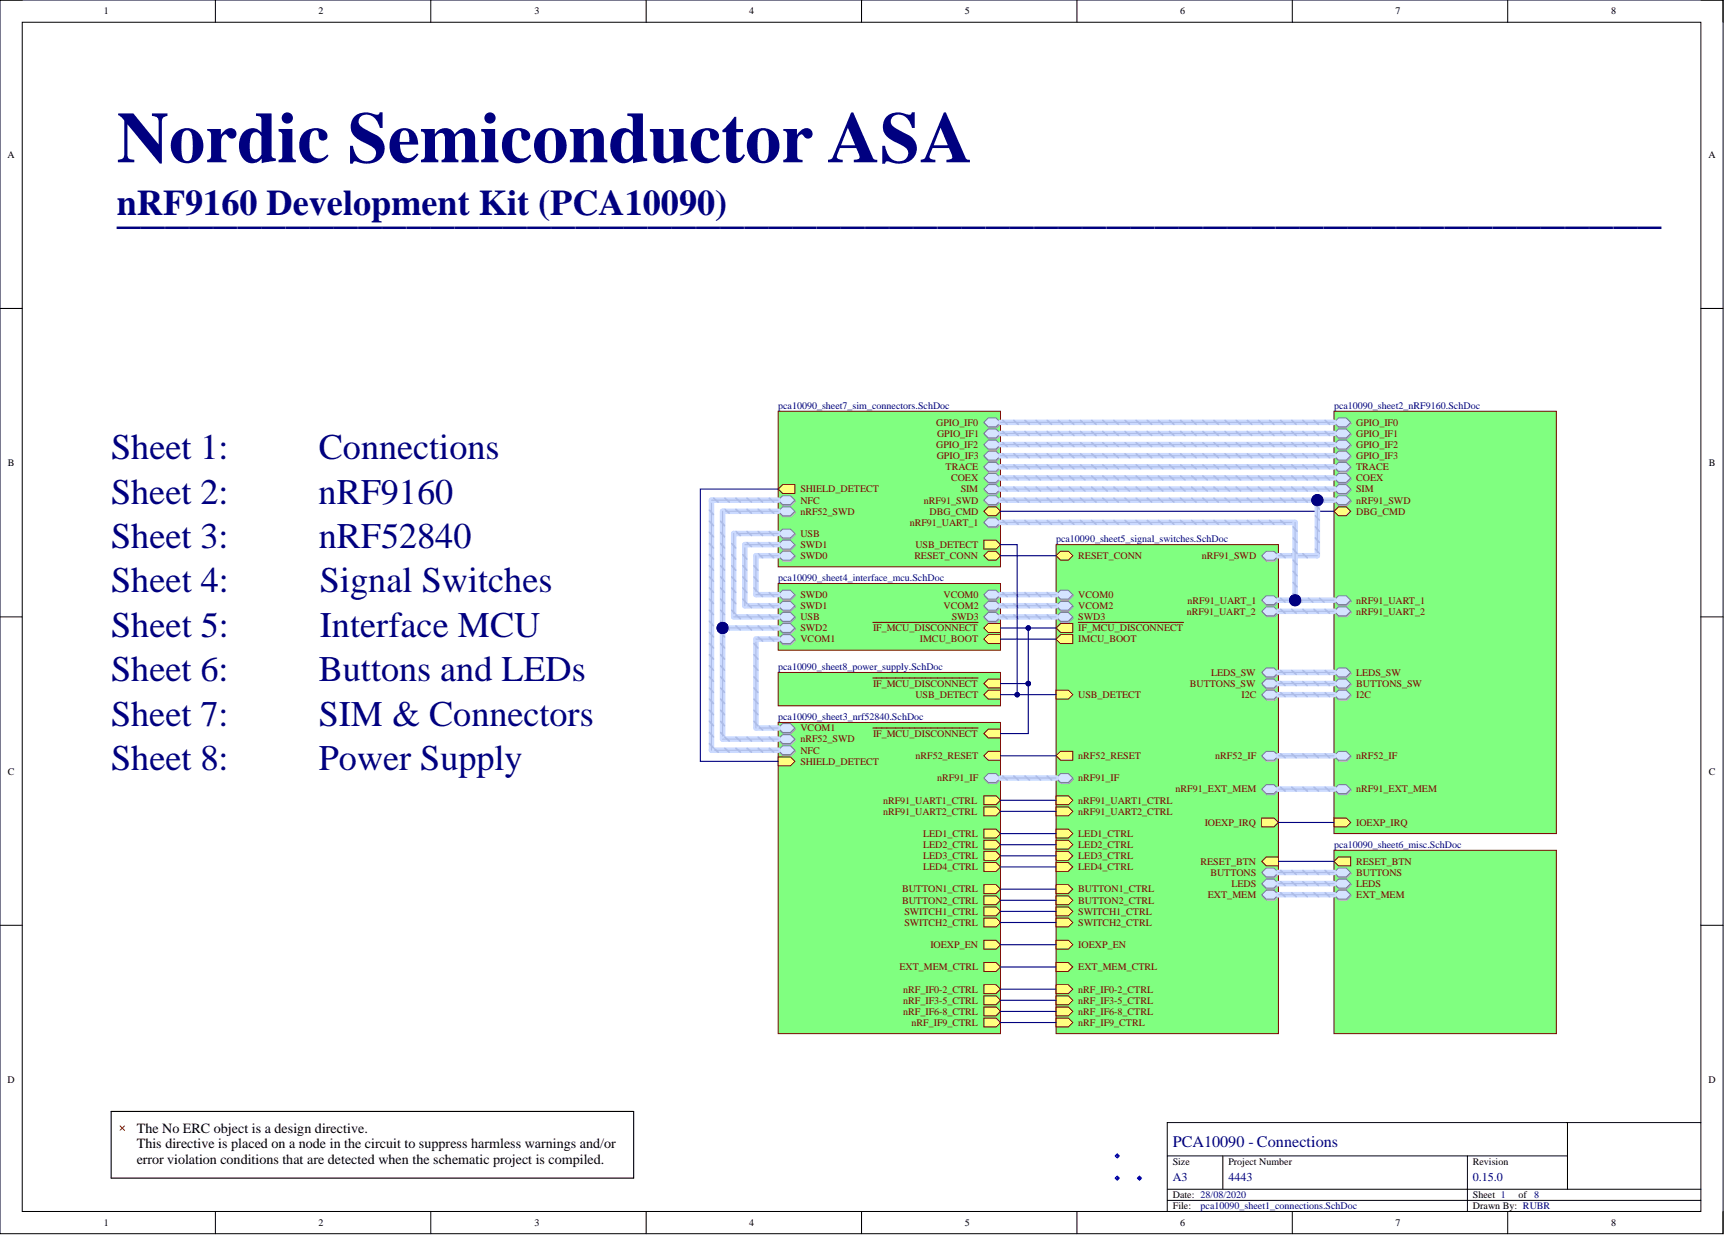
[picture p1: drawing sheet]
<svg xmlns="http://www.w3.org/2000/svg" width="393mm" height="282mm" viewBox="0 0 393 282" stroke-linecap="round" stroke-linejoin="round" font-family="sans-serif">
<defs><g id="words">
<text font-size="16.5" fill="#000080" x="26.6" y="37">Nordic Semiconductor ASA</text>
<text font-size="11" fill="#000080" x="26.6" y="50.9">________________________________________________________________</text>
<g font-size="8.2" fill="#000080">
<text x="26.6" y="48.9">nRF9160 Development Kit (PCA10090)</text>
<text x="25.3" y="104.7">Sheet 1:</text>
<text x="72.7" y="104.7">Connections</text>
<text x="25.3" y="114.8">Sheet 2:</text>
<text x="72.7" y="114.8">nRF9160</text>
<text x="25.3" y="125">Sheet 3:</text>
<text x="72.7" y="125">nRF52840</text>
<text x="25.3" y="135.1">Sheet 4:</text>
<text x="72.9" y="135.1">Signal Switches</text>
<text x="25.3" y="145.2">Sheet 5:</text>
<text x="72.9" y="145.2">Interface MCU</text>
<text x="25.3" y="155.4">Sheet 6:</text>
<text x="72.7" y="155.4">Buttons and LEDs</text>
<text x="25.3" y="165.5">Sheet 7:</text>
<text x="72.7" y="165.5">SIM &amp; Connectors</text>
<text x="25.3" y="175.7">Sheet 8:</text>
<text x="72.7" y="175.7">Power Supply</text>
</g>
<text font-size="3.7" fill="#000080" x="267.4" y="261.5">PCA10090 - Connections</text>
<g font-size="3.2">
<text x="31.2" y="258.4">The No ERC object is a design directive.</text>
<text x="31.2" y="261.9">This directive is placed on a node in the circuit to suppress harmless warnings and/or</text>
<text x="31.2" y="265.5">error violation conditions that are detected when the schematic project is compiled.</text>
</g>
<g font-size="2.7" fill="#000080">
<text x="267.4" y="269.3">A3</text>
<text x="280.1" y="269.3">4443</text>
<text x="335.9" y="269.3">0.15.0</text>
</g>
<g font-size="2.3">
<text x="23.7" y="3.3">1</text>
<text x="72.6" y="3.3">2</text>
<text x="121.8" y="3.3">3</text>
<text x="170.9" y="3.3">4</text>
<text x="220" y="3.3">5</text>
<text x="269.1" y="3.3">6</text>
<text x="318.2" y="3.3">7</text>
<text x="367.4" y="3.3">8</text>
<text x="1.7" y="36">A</text>
<text x="389.6" y="36">A</text>
<text x="1.8" y="106.3">B</text>
<text x="389.7" y="106.3">B</text>
<text x="1.8" y="176.6">C</text>
<text x="389.7" y="176.6">C</text>
<text x="1.7" y="247">D</text>
<text x="389.6" y="247">D</text>
<text x="267.4" y="265.6">Size</text>
<text x="280.1" y="265.6">Project Number</text>
<text x="335.9" y="265.6">Revision</text>
<text x="267.4" y="273.2">Date: 28/08/2020</text>
<text x="267.4" y="275.8">File:</text>
<text x="335.9" y="273.2">Sheet 1</text>
<text x="335.9" y="275.8">Drawn By: RUBR</text>
<text x="346.2" y="273.2">of 8</text>
<text x="23.7" y="279.6">1</text>
<text x="72.6" y="279.6">2</text>
<text x="121.8" y="279.6">3</text>
<text x="170.9" y="279.6">4</text>
<text x="220" y="279.6">5</text>
<text x="269.1" y="279.6">6</text>
<text x="318.2" y="279.6">7</text>
<text x="367.4" y="279.6">8</text>
</g>
<g font-size="2.3" fill="#000080">
<text x="177.4" y="93.3">pca10090_sheet7_sim_connectors.SchDoc</text>
<text x="304.2" y="93.3">pca10090_sheet2_nRF9160.SchDoc</text>
<text x="240.8" y="123.7">pca10090_sheet5_signal_switches.SchDoc</text>
<text x="177.4" y="132.6">pca10090_sheet4_interface_mcu.SchDoc</text>
<text x="177.4" y="152.8">pca10090_sheet8_power_supply.SchDoc</text>
<text x="177.4" y="164.2">pca10090_sheet3_nrf52840.SchDoc</text>
<text x="304.2" y="193.4">pca10090_sheet6_misc.SchDoc</text>
<text x="273.8" y="275.8">pca10090_sheet1_connections.SchDoc</text>
</g>
<g font-size="2.3" fill="#800000">
<text x="213.5" y="97.1">GPIO_IF0</text>
<text x="213.7" y="99.6">GPIO_IF1</text>
<text x="309.3" y="99.6">GPIO_IF1</text>
<text x="309.3" y="97.1">GPIO_IF0</text>
<text x="213.5" y="102.2">GPIO_IF2</text>
<text x="213.6" y="104.7">GPIO_IF3</text>
<text x="215.6" y="107.2">TRACE</text>
<text x="309.3" y="102.2">GPIO_IF2</text>
<text x="309.3" y="104.7">GPIO_IF3</text>
<text x="309.3" y="107.2">TRACE</text>
<text x="182.5" y="112.3">SHIELD_DETECT</text>
<text x="216.9" y="109.8">COEX</text>
<text x="219.1" y="112.3">SIM</text>
<text x="309.3" y="109.8">COEX</text>
<text x="309.3" y="112.3">SIM</text>
<text x="182.5" y="114.8">NFC</text>
<text x="182.5" y="117.4">nRF52_SWD</text>
<text x="207.4" y="119.9">nRF91_UART_1</text>
<text x="210.7" y="114.8">nRF91_SWD</text>
<text x="212" y="117.4">DBG_CMD</text>
<text x="309.3" y="114.8">nRF91_SWD</text>
<text x="309.3" y="117.4">DBG_CMD</text>
<text x="182.5" y="122.4">USB</text>
<text x="182.5" y="125">SWD1</text>
<text x="208.8" y="125">USB_DETECT</text>
<text x="182.5" y="127.5">SWD0</text>
<text x="208.5" y="127.5">RESET_CONN</text>
<text x="245.9" y="127.5">RESET_CONN</text>
<text x="274.1" y="127.5">nRF91_SWD</text>
<text x="182.5" y="136.4">SWD0</text>
<text x="215.1" y="136.4">VCOM0</text>
<text x="245.9" y="136.4">VCOM0</text>
<text x="270.8" y="137.6">nRF91_UART_1</text>
<text x="309.3" y="137.6">nRF91_UART_1</text>
<text x="182.5" y="138.9">SWD1</text>
<text x="182.5" y="141.4">USB</text>
<text x="182.5" y="144">SWD2</text>
<text x="199.1" y="144">IF_MCU_DISCONNECT</text>
<text x="215.2" y="138.9">VCOM2</text>
<text x="217" y="141.4">SWD3</text>
<text x="245.9" y="144">IF_MCU_DISCONNECT</text>
<text x="245.9" y="138.9">VCOM2</text>
<text x="245.9" y="141.4">SWD3</text>
<text x="270.6" y="140.2">nRF91_UART_2</text>
<text x="309.3" y="140.2">nRF91_UART_2</text>
<text x="182.5" y="146.5">VCOM1</text>
<text x="209.8" y="146.5">IMCU_BOOT</text>
<text x="245.9" y="146.5">IMCU_BOOT</text>
<text x="276.2" y="154.1">LEDS_SW</text>
<text x="309.3" y="154.1">LEDS_SW</text>
<text x="199.1" y="156.6">IF_MCU_DISCONNECT</text>
<text x="208.8" y="159.2">USB_DETECT</text>
<text x="245.9" y="159.2">USB_DETECT</text>
<text x="271.3" y="156.6">BUTTONS_SW</text>
<text x="283.1" y="159.2">I2C</text>
<text x="309.3" y="159.2">I2C</text>
<text x="309.3" y="156.6">BUTTONS_SW</text>
<text x="182.5" y="166.8">VCOM1</text>
<text x="182.5" y="171.9">NFC</text>
<text x="182.5" y="169.3">nRF52_SWD</text>
<text x="199.1" y="168">IF_MCU_DISCONNECT</text>
<text x="208.8" y="173.1">nRF52_RESET</text>
<text x="245.9" y="173.1">nRF52_RESET</text>
<text x="277.1" y="173.1">nRF52_IF</text>
<text x="309.3" y="173.1">nRF52_IF</text>
<text x="182.5" y="174.4">SHIELD_DETECT</text>
<text x="213.7" y="178.2">nRF91_IF</text>
<text x="245.9" y="178.2">nRF91_IF</text>
<text x="201.4" y="185.8">nRF91_UART2_CTRL</text>
<text x="201.4" y="183.3">nRF91_UART1_CTRL</text>
<text x="245.9" y="183.3">nRF91_UART1_CTRL</text>
<text x="245.9" y="185.8">nRF91_UART2_CTRL</text>
<text x="268.1" y="180.7">nRF91_EXT_MEM</text>
<text x="309.3" y="180.7">nRF91_EXT_MEM</text>
<text x="210.5" y="190.9">LED1_CTRL</text>
<text x="245.9" y="190.9">LED1_CTRL</text>
<text x="274.7" y="188.3">IOEXP_IRQ</text>
<text x="309.3" y="188.3">IOEXP_IRQ</text>
<text x="210.5" y="195.9">LED3_CTRL</text>
<text x="210.5" y="193.4">LED2_CTRL</text>
<text x="245.9" y="193.4">LED2_CTRL</text>
<text x="245.9" y="195.9">LED3_CTRL</text>
<text x="273.8" y="197.2">RESET_BTN</text>
<text x="309.3" y="197.2">RESET_BTN</text>
<text x="205.7" y="203.5">BUTTON1_CTRL</text>
<text x="210.5" y="198.5">LED4_CTRL</text>
<text x="245.9" y="203.5">BUTTON1_CTRL</text>
<text x="245.9" y="198.5">LED4_CTRL</text>
<text x="276" y="199.7">BUTTONS</text>
<text x="280.8" y="202.3">LEDS</text>
<text x="309.3" y="199.7">BUTTONS</text>
<text x="309.3" y="202.3">LEDS</text>
<text x="205.7" y="206.1">BUTTON2_CTRL</text>
<text x="206.2" y="208.6">SWITCH1_CTRL</text>
<text x="245.9" y="206.1">BUTTON2_CTRL</text>
<text x="245.9" y="208.6">SWITCH1_CTRL</text>
<text x="275.4" y="204.8">EXT_MEM</text>
<text x="309.3" y="204.8">EXT_MEM</text>
<text x="206.2" y="211.1">SWITCH2_CTRL</text>
<text x="245.9" y="211.1">SWITCH2_CTRL</text>
<text x="205.1" y="221.3">EXT_MEM_CTRL</text>
<text x="212.2" y="216.2">IOEXP_EN</text>
<text x="245.9" y="216.2">IOEXP_EN</text>
<text x="245.9" y="221.3">EXT_MEM_CTRL</text>
<text x="206" y="226.3">nRF_IF0-2_CTRL</text>
<text x="245.9" y="226.3">nRF_IF0-2_CTRL</text>
<text x="206" y="231.4">nRF_IF6-8_CTRL</text>
<text x="206" y="228.9">nRF_IF3-5_CTRL</text>
<text x="207.9" y="233.9">nRF_IF9_CTRL</text>
<text x="245.9" y="228.9">nRF_IF3-5_CTRL</text>
<text x="245.9" y="231.4">nRF_IF6-8_CTRL</text>
<text x="245.9" y="233.9">nRF_IF9_CTRL</text>
</g>
</g></defs>
<g fill="none" stroke="#000" stroke-width=".23">
<path d="M0 0h392.9v281.3h-392.9zM0 0h5.1M5.1 5.1h382.7v271.2h-382.7zM49.1 0v5.1M98.2 0v5.1M147.3 0v5.1M196.5 0v5.1M245.6 0v5.1M294.7 0v5.1M343.8 0v5.1M387.8 0h5.1v5.1M0 70.3h5.1"/>
<path d="M387.8 70.3h5.1M0 140.7h5.1M387.8 140.7h5.1M0 211h5.1M387.8 211h5.1M357.4 256v15.2M387.8 256h-121.6v20.3M49.1 276.3v5M98.2 276.3v5M147.3 276.3v5M196.5 276.3v5M245.6 276.3v5"/>
<path d="M266.2 273.7h121.6M266.2 263.6h91.2M266.2 271.2h121.6M278.8 263.6v7.6M294.7 276.3v5M334.6 263.6v12.7M343.8 276.3v5M392.9 276.3v5"/>
</g>
<path d="M304.2 93.8h50.7v96.3h-50.7z" fill-rule="evenodd" fill="#80ff80"/>
<path d="M304.2 93.8h50.7v96.3h-50.7z" fill="none" stroke="#800000" stroke-width=".23"/>
<path d="M304.3 114.3l1-1h1.8l1 1-1 1h-1.8z" fill-rule="evenodd" fill="#bac0ca"/>
<path d="M304.3 114.3l1-1h1.8l1 1-1 1h-1.8z" fill="none" stroke="#a6acb6" stroke-width=".23"/>
<path d="M304.2 114.1l1-1.1h1.8l1 1.1-1 1h-1.8z" fill-rule="evenodd" fill="#d5e4ff"/>
<path d="M304.2 114.1l1-1.1h1.8l1 1.1-1 1h-1.8z" fill="none" stroke="#71809b" stroke-width=".23"/>
<path d="M304.2 116.6l1-1h1.8l1 1-1 1h-1.8z" fill-rule="evenodd" fill="#ffff80"/>
<path d="M304.2 116.6l1-1h1.8l1 1-1 1h-1.8z" fill="none" stroke="#800000" stroke-width=".23"/>
<path d="M304.3 137.1l1-1h1.8l1 1-1 1h-1.8z" fill-rule="evenodd" fill="#bac0ca"/>
<path d="M304.3 137.1l1-1h1.8l1 1-1 1h-1.8z" fill="none" stroke="#a6acb6" stroke-width=".23"/>
<path d="M304.2 136.9l1-1h1.8l1 1-1 1h-1.8z" fill-rule="evenodd" fill="#d5e4ff"/>
<path d="M304.2 136.9l1-1h1.8l1 1-1 1h-1.8z" fill="none" stroke="#71809b" stroke-width=".23"/>
<path d="M304.3 109.2l1-1h1.8l1 1-1 1.1h-1.8z" fill-rule="evenodd" fill="#bac0ca"/>
<path d="M304.3 109.2l1-1h1.8l1 1-1 1.1h-1.8z" fill="none" stroke="#a6acb6" stroke-width=".23"/>
<path d="M304.2 109l1-1h1.8l1 1-1 1h-1.8z" fill-rule="evenodd" fill="#d5e4ff"/>
<path d="M304.2 109l1-1h1.8l1 1-1 1h-1.8z" fill="none" stroke="#71809b" stroke-width=".23"/>
<path d="M304.3 139.7l1-1.1h1.8l1 1.1-1 1h-1.8z" fill-rule="evenodd" fill="#bac0ca"/>
<path d="M304.3 139.7l1-1.1h1.8l1 1.1-1 1h-1.8z" fill="none" stroke="#a6acb6" stroke-width=".23"/>
<path d="M304.2 139.4l1-1h1.8l1 1-1 1h-1.8z" fill-rule="evenodd" fill="#d5e4ff"/>
<path d="M304.2 139.4l1-1h1.8l1 1-1 1h-1.8z" fill="none" stroke="#71809b" stroke-width=".23"/>
<path d="M304.3 111.8l1-1h1.8l1 1-1 1h-1.8z" fill-rule="evenodd" fill="#bac0ca"/>
<path d="M304.3 111.8l1-1h1.8l1 1-1 1h-1.8z" fill="none" stroke="#a6acb6" stroke-width=".23"/>
<path d="M304.2 111.5l1-1h1.8l1 1-1 1h-1.8z" fill-rule="evenodd" fill="#d5e4ff"/>
<path d="M304.2 111.5l1-1h1.8l1 1-1 1h-1.8z" fill="none" stroke="#71809b" stroke-width=".23"/>
<path d="M304.3 158.7l1-1h1.8l1 1-1 1h-1.8z" fill-rule="evenodd" fill="#bac0ca"/>
<path d="M304.3 158.7l1-1h1.8l1 1-1 1h-1.8z" fill="none" stroke="#a6acb6" stroke-width=".23"/>
<path d="M304.2 158.4l1-1h1.8l1 1-1 1h-1.8z" fill-rule="evenodd" fill="#d5e4ff"/>
<path d="M304.2 158.4l1-1h1.8l1 1-1 1h-1.8z" fill="none" stroke="#71809b" stroke-width=".23"/>
<path d="M304.3 99.1l1-1h1.8l1 1-1 1h-1.8z" fill-rule="evenodd" fill="#bac0ca"/>
<path d="M304.3 99.1l1-1h1.8l1 1-1 1h-1.8z" fill="none" stroke="#a6acb6" stroke-width=".23"/>
<path d="M304.2 98.9l1-1.1h1.8l1 1.1-1 1h-1.8z" fill-rule="evenodd" fill="#d5e4ff"/>
<path d="M304.2 98.9l1-1.1h1.8l1 1.1-1 1h-1.8z" fill="none" stroke="#71809b" stroke-width=".23"/>
<path d="M304.3 96.6l1-1h1.8l1 1-1 1h-1.8z" fill-rule="evenodd" fill="#bac0ca"/>
<path d="M304.3 96.6l1-1h1.8l1 1-1 1h-1.8z" fill="none" stroke="#a6acb6" stroke-width=".23"/>
<path d="M304.2 96.3l1-1h1.8l1 1-1 1h-1.8z" fill-rule="evenodd" fill="#d5e4ff"/>
<path d="M304.2 96.3l1-1h1.8l1 1-1 1h-1.8z" fill="none" stroke="#71809b" stroke-width=".23"/>
<path d="M304.3 101.6l1-1h1.8l1 1-1 1.1h-1.8z" fill-rule="evenodd" fill="#bac0ca"/>
<path d="M304.3 101.6l1-1h1.8l1 1-1 1.1h-1.8z" fill="none" stroke="#a6acb6" stroke-width=".23"/>
<path d="M304.2 101.4l1-1h1.8l1 1-1 1h-1.8z" fill-rule="evenodd" fill="#d5e4ff"/>
<path d="M304.2 101.4l1-1h1.8l1 1-1 1h-1.8z" fill="none" stroke="#71809b" stroke-width=".23"/>
<path d="M304.3 104.2l1-1h1.8l1 1-1 1h-1.8z" fill-rule="evenodd" fill="#bac0ca"/>
<path d="M304.3 104.2l1-1h1.8l1 1-1 1h-1.8z" fill="none" stroke="#a6acb6" stroke-width=".23"/>
<path d="M304.2 103.9l1-1h1.8l1 1-1 1h-1.8z" fill-rule="evenodd" fill="#d5e4ff"/>
<path d="M304.2 103.9l1-1h1.8l1 1-1 1h-1.8z" fill="none" stroke="#71809b" stroke-width=".23"/>
<path d="M304.3 106.7l1-1h1.8l1 1-1 1h-1.8z" fill-rule="evenodd" fill="#bac0ca"/>
<path d="M304.3 106.7l1-1h1.8l1 1-1 1h-1.8z" fill="none" stroke="#a6acb6" stroke-width=".23"/>
<path d="M304.2 106.5l1-1.1h1.8l1 1.1-1 1h-1.8z" fill-rule="evenodd" fill="#d5e4ff"/>
<path d="M304.2 106.5l1-1.1h1.8l1 1.1-1 1h-1.8z" fill="none" stroke="#71809b" stroke-width=".23"/>
<path d="M304.3 156.1l1-1h1.8l1 1-1 1.1h-1.8z" fill-rule="evenodd" fill="#bac0ca"/>
<path d="M304.3 156.1l1-1h1.8l1 1-1 1.1h-1.8z" fill="none" stroke="#a6acb6" stroke-width=".23"/>
<path d="M304.2 155.9l1-1h1.8l1 1-1 1h-1.8z" fill-rule="evenodd" fill="#d5e4ff"/>
<path d="M304.2 155.9l1-1h1.8l1 1-1 1h-1.8z" fill="none" stroke="#71809b" stroke-width=".23"/>
<path d="M304.3 153.6l1-1h1.8l1 1-1 1h-1.8z" fill-rule="evenodd" fill="#bac0ca"/>
<path d="M304.3 153.6l1-1h1.8l1 1-1 1h-1.8z" fill="none" stroke="#a6acb6" stroke-width=".23"/>
<path d="M304.2 153.3l1-1h1.8l1 1-1 1.1h-1.8z" fill-rule="evenodd" fill="#d5e4ff"/>
<path d="M304.2 153.3l1-1h1.8l1 1-1 1.1h-1.8z" fill="none" stroke="#71809b" stroke-width=".23"/>
<path d="M304.3 172.6l1-1h1.8l1 1-1 1h-1.8z" fill-rule="evenodd" fill="#bac0ca"/>
<path d="M304.3 172.6l1-1h1.8l1 1-1 1h-1.8z" fill="none" stroke="#a6acb6" stroke-width=".23"/>
<path d="M304.2 172.4l1-1.1h1.8l1 1.1-1 1h-1.8z" fill-rule="evenodd" fill="#d5e4ff"/>
<path d="M304.2 172.4l1-1.1h1.8l1 1.1-1 1h-1.8z" fill="none" stroke="#71809b" stroke-width=".23"/>
<path d="M304.2 186.6h2.8l1 1-1 1h-2.8z" fill-rule="evenodd" fill="#ffff80"/>
<path d="M304.2 186.6h2.8l1 1-1 1h-2.8z" fill="none" stroke="#800000" stroke-width=".23"/>
<path d="M304.3 180.2l1-1h1.8l1 1-1 1h-1.8z" fill-rule="evenodd" fill="#bac0ca"/>
<path d="M304.3 180.2l1-1h1.8l1 1-1 1h-1.8z" fill="none" stroke="#a6acb6" stroke-width=".23"/>
<path d="M304.2 180l1-1.1h1.8l1 1.1-1 1h-1.8z" fill-rule="evenodd" fill="#d5e4ff"/>
<path d="M304.2 180l1-1.1h1.8l1 1.1-1 1h-1.8z" fill="none" stroke="#71809b" stroke-width=".23"/>
<path d="M177.4 164.8h50.7v70.9h-50.7z" fill-rule="evenodd" fill="#80ff80"/>
<path d="M177.4 164.8h50.7v70.9h-50.7z" fill="none" stroke="#800000" stroke-width=".23"/>
<path d="M224.3 201.8h2.8l1 1-1 1h-2.8z" fill-rule="evenodd" fill="#ffff80"/>
<path d="M224.3 201.8h2.8l1 1-1 1h-2.8z" fill="none" stroke="#800000" stroke-width=".23"/>
<path d="M224.3 224.6h2.8l1 1-1 1h-2.8z" fill-rule="evenodd" fill="#ffff80"/>
<path d="M224.3 224.6h2.8l1 1-1 1h-2.8z" fill="none" stroke="#800000" stroke-width=".23"/>
<path d="M224.3 184h2.8l1 1-1 1h-2.8z" fill-rule="evenodd" fill="#ffff80"/>
<path d="M224.3 184h2.8l1 1-1 1h-2.8z" fill="none" stroke="#800000" stroke-width=".23"/>
<path d="M224.3 196.7h2.8l1 1-1 1h-2.8z" fill-rule="evenodd" fill="#ffff80"/>
<path d="M224.3 196.7h2.8l1 1-1 1h-2.8z" fill="none" stroke="#800000" stroke-width=".23"/>
<path d="M224.3 194.2h2.8l1 1-1 1h-2.8z" fill-rule="evenodd" fill="#ffff80"/>
<path d="M224.3 194.2h2.8l1 1-1 1h-2.8z" fill="none" stroke="#800000" stroke-width=".23"/>
<path d="M224.3 229.6h2.8l1 1.1-1 1h-2.8z" fill-rule="evenodd" fill="#ffff80"/>
<path d="M224.3 229.6h2.8l1 1.1-1 1h-2.8z" fill="none" stroke="#800000" stroke-width=".23"/>
<path d="M224.3 227.1h2.8l1 1-1 1h-2.8z" fill-rule="evenodd" fill="#ffff80"/>
<path d="M224.3 227.1h2.8l1 1-1 1h-2.8z" fill="none" stroke="#800000" stroke-width=".23"/>
<path d="M224.3 206.8h2.8l1 1-1 1.1h-2.8z" fill-rule="evenodd" fill="#ffff80"/>
<path d="M224.3 206.8h2.8l1 1-1 1.1h-2.8z" fill="none" stroke="#800000" stroke-width=".23"/>
<path d="M224.3 167.3l1.1-1h2.7v2h-2.7z" fill-rule="evenodd" fill="#ffff80"/>
<path d="M224.3 167.3l1.1-1h2.7v2h-2.7z" fill="none" stroke="#800000" stroke-width=".23"/>
<path d="M199 166h24" fill="none" stroke="#800000" stroke-width=".25"/>
<path d="M177.4 172.6h2.8l1 1-1 1h-2.8z" fill-rule="evenodd" fill="#ffff80"/>
<path d="M177.4 172.6h2.8l1 1-1 1h-2.8z" fill="none" stroke="#800000" stroke-width=".23"/>
<path d="M177.6 166.3l1-1h1.8l1 1-1 1h-1.8z" fill-rule="evenodd" fill="#bac0ca"/>
<path d="M177.6 166.3l1-1h1.8l1 1-1 1h-1.8z" fill="none" stroke="#a6acb6" stroke-width=".23"/>
<path d="M177.4 166l1.1-1h1.7l1 1-1 1h-1.7z" fill-rule="evenodd" fill="#d5e4ff"/>
<path d="M177.4 166l1.1-1h1.7l1 1-1 1h-1.7z" fill="none" stroke="#71809b" stroke-width=".23"/>
<path d="M224.3 189.1h2.8l1 1-1 1h-2.8z" fill-rule="evenodd" fill="#ffff80"/>
<path d="M224.3 189.1h2.8l1 1-1 1h-2.8z" fill="none" stroke="#800000" stroke-width=".23"/>
<path d="M224.3 191.6h2.8l1 1-1 1h-2.8z" fill-rule="evenodd" fill="#ffff80"/>
<path d="M224.3 191.6h2.8l1 1-1 1h-2.8z" fill="none" stroke="#800000" stroke-width=".23"/>
<path d="M224.3 209.4h2.8l1 1-1 1h-2.8z" fill-rule="evenodd" fill="#ffff80"/>
<path d="M224.3 209.4h2.8l1 1-1 1h-2.8z" fill="none" stroke="#800000" stroke-width=".23"/>
<path d="M224.3 204.3h2.8l1 1-1 1h-2.8z" fill-rule="evenodd" fill="#ffff80"/>
<path d="M224.3 204.3h2.8l1 1-1 1h-2.8z" fill="none" stroke="#800000" stroke-width=".23"/>
<path d="M177.6 171.3l1-1h1.8l1 1-1 1.1h-1.8z" fill-rule="evenodd" fill="#bac0ca"/>
<path d="M177.6 171.3l1-1h1.8l1 1-1 1.1h-1.8z" fill="none" stroke="#a6acb6" stroke-width=".23"/>
<path d="M177.4 171.1l1.1-1h1.7l1 1-1 1h-1.7z" fill-rule="evenodd" fill="#d5e4ff"/>
<path d="M177.4 171.1l1.1-1h1.7l1 1-1 1h-1.7z" fill="none" stroke="#71809b" stroke-width=".23"/>
<path d="M224.5 177.7l1-1h1.8l1 1-1 1h-1.8z" fill-rule="evenodd" fill="#bac0ca"/>
<path d="M224.5 177.7l1-1h1.8l1 1-1 1h-1.8z" fill="none" stroke="#a6acb6" stroke-width=".23"/>
<path d="M224.3 177.4l1.1-1h1.7l1 1-1 1h-1.7z" fill-rule="evenodd" fill="#d5e4ff"/>
<path d="M224.3 177.4l1.1-1h1.7l1 1-1 1h-1.7z" fill="none" stroke="#71809b" stroke-width=".23"/>
<path d="M224.3 181.5h2.8l1 1-1 1h-2.8z" fill-rule="evenodd" fill="#ffff80"/>
<path d="M224.3 181.5h2.8l1 1-1 1h-2.8z" fill="none" stroke="#800000" stroke-width=".23"/>
<path d="M177.6 168.8l1-1h1.8l1 1-1 1h-1.8z" fill-rule="evenodd" fill="#bac0ca"/>
<path d="M177.6 168.8l1-1h1.8l1 1-1 1h-1.8z" fill="none" stroke="#a6acb6" stroke-width=".23"/>
<path d="M177.4 168.6l1.1-1.1h1.7l1 1.1-1 1h-1.7z" fill-rule="evenodd" fill="#d5e4ff"/>
<path d="M177.4 168.6l1.1-1.1h1.7l1 1.1-1 1h-1.7z" fill="none" stroke="#71809b" stroke-width=".23"/>
<path d="M224.3 214.4h2.8l1 1-1 1.1h-2.8z" fill-rule="evenodd" fill="#ffff80"/>
<path d="M224.3 214.4h2.8l1 1-1 1.1h-2.8z" fill="none" stroke="#800000" stroke-width=".23"/>
<path d="M224.3 172.4l1.1-1.1h2.7v2.1h-2.7z" fill-rule="evenodd" fill="#ffff80"/>
<path d="M224.3 172.4l1.1-1.1h2.7v2.1h-2.7z" fill="none" stroke="#800000" stroke-width=".23"/>
<path d="M224.3 232.2h2.8l1 1-1 1h-2.8z" fill-rule="evenodd" fill="#ffff80"/>
<path d="M224.3 232.2h2.8l1 1-1 1h-2.8z" fill="none" stroke="#800000" stroke-width=".23"/>
<path d="M224.3 219.5h2.8l1 1-1 1h-2.8z" fill-rule="evenodd" fill="#ffff80"/>
<path d="M224.3 219.5h2.8l1 1-1 1h-2.8z" fill="none" stroke="#800000" stroke-width=".23"/>
<path d="M177.4 133.1h50.7v15.2h-50.7z" fill-rule="evenodd" fill="#80ff80"/>
<path d="M177.4 133.1h50.7v15.2h-50.7z" fill="none" stroke="#800000" stroke-width=".23"/>
<path d="M177.6 146l1-1h1.8l1 1-1 1h-1.8z" fill-rule="evenodd" fill="#bac0ca"/>
<path d="M177.6 146l1-1h1.8l1 1-1 1h-1.8z" fill="none" stroke="#a6acb6" stroke-width=".23"/>
<path d="M177.4 145.7l1.1-1h1.7l1 1-1 1.1h-1.7z" fill-rule="evenodd" fill="#d5e4ff"/>
<path d="M177.4 145.7l1.1-1h1.7l1 1-1 1.1h-1.7z" fill="none" stroke="#71809b" stroke-width=".23"/>
<path d="M224.5 135.9l1-1.1h1.8l1 1.1-1 1h-1.8z" fill-rule="evenodd" fill="#bac0ca"/>
<path d="M224.5 135.9l1-1.1h1.8l1 1.1-1 1h-1.8z" fill="none" stroke="#a6acb6" stroke-width=".23"/>
<path d="M224.3 135.6l1.1-1h1.7l1 1-1 1h-1.7z" fill-rule="evenodd" fill="#d5e4ff"/>
<path d="M224.3 135.6l1.1-1h1.7l1 1-1 1h-1.7z" fill="none" stroke="#71809b" stroke-width=".23"/>
<path d="M224.5 138.4l1-1h1.8l1 1-1 1h-1.8z" fill-rule="evenodd" fill="#bac0ca"/>
<path d="M224.5 138.4l1-1h1.8l1 1-1 1h-1.8z" fill="none" stroke="#a6acb6" stroke-width=".23"/>
<path d="M224.3 138.1l1.1-1h1.7l1 1-1 1.1h-1.7z" fill-rule="evenodd" fill="#d5e4ff"/>
<path d="M224.3 138.1l1.1-1h1.7l1 1-1 1.1h-1.7z" fill="none" stroke="#71809b" stroke-width=".23"/>
<path d="M224.3 143.2l1.1-1h2.7v2h-2.7z" fill-rule="evenodd" fill="#ffff80"/>
<path d="M224.3 143.2l1.1-1h2.7v2h-2.7z" fill="none" stroke="#800000" stroke-width=".23"/>
<path d="M199 141.9h24" fill="none" stroke="#800000" stroke-width=".25"/>
<path d="M224.3 145.7l1.1-1h2.7v2.1h-2.7z" fill-rule="evenodd" fill="#ffff80"/>
<path d="M224.3 145.7l1.1-1h2.7v2.1h-2.7z" fill="none" stroke="#800000" stroke-width=".23"/>
<path d="M224.5 140.9l1-1h1.8l1 1-1 1h-1.8z" fill-rule="evenodd" fill="#bac0ca"/>
<path d="M224.5 140.9l1-1h1.8l1 1-1 1h-1.8z" fill="none" stroke="#a6acb6" stroke-width=".23"/>
<path d="M224.3 140.7l1.1-1h1.7l1 1-1 1h-1.7z" fill-rule="evenodd" fill="#d5e4ff"/>
<path d="M224.3 140.7l1.1-1h1.7l1 1-1 1h-1.7z" fill="none" stroke="#71809b" stroke-width=".23"/>
<path d="M177.6 138.4l1-1h1.8l1 1-1 1h-1.8z" fill-rule="evenodd" fill="#bac0ca"/>
<path d="M177.6 138.4l1-1h1.8l1 1-1 1h-1.8z" fill="none" stroke="#a6acb6" stroke-width=".23"/>
<path d="M177.4 138.1l1.1-1h1.7l1 1-1 1.1h-1.7z" fill-rule="evenodd" fill="#d5e4ff"/>
<path d="M177.4 138.1l1.1-1h1.7l1 1-1 1.1h-1.7z" fill="none" stroke="#71809b" stroke-width=".23"/>
<path d="M177.6 140.9l1-1h1.8l1 1-1 1h-1.8z" fill-rule="evenodd" fill="#bac0ca"/>
<path d="M177.6 140.9l1-1h1.8l1 1-1 1h-1.8z" fill="none" stroke="#a6acb6" stroke-width=".23"/>
<path d="M177.4 140.7l1.1-1h1.7l1 1-1 1h-1.7z" fill-rule="evenodd" fill="#d5e4ff"/>
<path d="M177.4 140.7l1.1-1h1.7l1 1-1 1h-1.7z" fill="none" stroke="#71809b" stroke-width=".23"/>
<path d="M177.6 135.9l1-1.1h1.8l1 1.1-1 1h-1.8z" fill-rule="evenodd" fill="#bac0ca"/>
<path d="M177.6 135.9l1-1.1h1.8l1 1.1-1 1h-1.8z" fill="none" stroke="#a6acb6" stroke-width=".23"/>
<path d="M177.4 135.6l1.1-1h1.7l1 1-1 1h-1.7z" fill-rule="evenodd" fill="#d5e4ff"/>
<path d="M177.4 135.6l1.1-1h1.7l1 1-1 1h-1.7z" fill="none" stroke="#71809b" stroke-width=".23"/>
<path d="M177.6 143.5l1-1h1.8l1 1-1 1h-1.8z" fill-rule="evenodd" fill="#bac0ca"/>
<path d="M177.6 143.5l1-1h1.8l1 1-1 1h-1.8z" fill="none" stroke="#a6acb6" stroke-width=".23"/>
<path d="M177.4 143.2l1.1-1h1.7l1 1-1 1h-1.7z" fill-rule="evenodd" fill="#d5e4ff"/>
<path d="M177.4 143.2l1.1-1h1.7l1 1-1 1h-1.7z" fill="none" stroke="#71809b" stroke-width=".23"/>
<path d="M240.8 124.2h50.7v111.5h-50.7z" fill-rule="evenodd" fill="#80ff80"/>
<path d="M240.8 124.2h50.7v111.5h-50.7z" fill="none" stroke="#800000" stroke-width=".23"/>
<path d="M240.8 191.6h2.8l1 1-1 1h-2.8z" fill-rule="evenodd" fill="#ffff80"/>
<path d="M240.8 191.6h2.8l1 1-1 1h-2.8z" fill="none" stroke="#800000" stroke-width=".23"/>
<path d="M240.8 143.2l1-1h2.8v2h-2.8z" fill-rule="evenodd" fill="#ffff80"/>
<path d="M240.8 143.2l1-1h2.8v2h-2.8z" fill="none" stroke="#800000" stroke-width=".23"/>
<path d="M245.9 141.9h24" fill="none" stroke="#800000" stroke-width=".25"/>
<path d="M287.8 172.6l1.1-1h1.7l1 1-1 1h-1.7z" fill-rule="evenodd" fill="#bac0ca"/>
<path d="M287.8 172.6l1.1-1h1.7l1 1-1 1h-1.7z" fill="none" stroke="#a6acb6" stroke-width=".23"/>
<path d="M287.7 172.4l1-1.1h1.8l1 1.1-1 1h-1.8z" fill-rule="evenodd" fill="#d5e4ff"/>
<path d="M287.7 172.4l1-1.1h1.8l1 1.1-1 1h-1.8z" fill="none" stroke="#71809b" stroke-width=".23"/>
<path d="M287.8 199.2l1.1-1h1.7l1 1-1 1h-1.7z" fill-rule="evenodd" fill="#bac0ca"/>
<path d="M287.8 199.2l1.1-1h1.7l1 1-1 1h-1.7z" fill="none" stroke="#a6acb6" stroke-width=".23"/>
<path d="M287.7 199l1-1h1.8l1 1-1 1h-1.8z" fill-rule="evenodd" fill="#d5e4ff"/>
<path d="M287.7 199l1-1h1.8l1 1-1 1h-1.8z" fill="none" stroke="#71809b" stroke-width=".23"/>
<path d="M240.9 138.4l1.1-1h1.7l1 1-1 1h-1.7z" fill-rule="evenodd" fill="#bac0ca"/>
<path d="M240.9 138.4l1.1-1h1.7l1 1-1 1h-1.7z" fill="none" stroke="#a6acb6" stroke-width=".23"/>
<path d="M240.8 138.1l1-1h1.8l1 1-1 1.1h-1.8z" fill-rule="evenodd" fill="#d5e4ff"/>
<path d="M240.8 138.1l1-1h1.8l1 1-1 1.1h-1.8z" fill="none" stroke="#71809b" stroke-width=".23"/>
<path d="M287.7 196.4l1-1h2.8v2.1h-2.8z" fill-rule="evenodd" fill="#ffff80"/>
<path d="M287.7 196.4l1-1h2.8v2.1h-2.8z" fill="none" stroke="#800000" stroke-width=".23"/>
<path d="M287.8 127l1.1-1h1.7l1 1-1 1h-1.7z" fill-rule="evenodd" fill="#bac0ca"/>
<path d="M287.8 127l1.1-1h1.7l1 1-1 1h-1.7z" fill="none" stroke="#a6acb6" stroke-width=".23"/>
<path d="M287.7 126.7l1-1h1.8l1 1-1 1h-1.8z" fill-rule="evenodd" fill="#d5e4ff"/>
<path d="M287.7 126.7l1-1h1.8l1 1-1 1h-1.8z" fill="none" stroke="#71809b" stroke-width=".23"/>
<path d="M240.9 135.9l1.1-1.1h1.7l1 1.1-1 1h-1.7z" fill-rule="evenodd" fill="#bac0ca"/>
<path d="M240.9 135.9l1.1-1.1h1.7l1 1.1-1 1h-1.7z" fill="none" stroke="#a6acb6" stroke-width=".23"/>
<path d="M240.8 135.6l1-1h1.8l1 1-1 1h-1.8z" fill-rule="evenodd" fill="#d5e4ff"/>
<path d="M240.8 135.6l1-1h1.8l1 1-1 1h-1.8z" fill="none" stroke="#71809b" stroke-width=".23"/>
<path d="M240.8 204.3h2.8l1 1-1 1h-2.8z" fill-rule="evenodd" fill="#ffff80"/>
<path d="M240.8 204.3h2.8l1 1-1 1h-2.8z" fill="none" stroke="#800000" stroke-width=".23"/>
<path d="M240.8 201.8h2.8l1 1-1 1h-2.8z" fill-rule="evenodd" fill="#ffff80"/>
<path d="M240.8 201.8h2.8l1 1-1 1h-2.8z" fill="none" stroke="#800000" stroke-width=".23"/>
<path d="M240.9 140.9l1.1-1h1.7l1 1-1 1h-1.7z" fill-rule="evenodd" fill="#bac0ca"/>
<path d="M240.9 140.9l1.1-1h1.7l1 1-1 1h-1.7z" fill="none" stroke="#a6acb6" stroke-width=".23"/>
<path d="M240.8 140.7l1-1h1.8l1 1-1 1h-1.8z" fill-rule="evenodd" fill="#d5e4ff"/>
<path d="M240.8 140.7l1-1h1.8l1 1-1 1h-1.8z" fill="none" stroke="#71809b" stroke-width=".23"/>
<path d="M240.8 227.1h2.8l1 1-1 1h-2.8z" fill-rule="evenodd" fill="#ffff80"/>
<path d="M240.8 227.1h2.8l1 1-1 1h-2.8z" fill="none" stroke="#800000" stroke-width=".23"/>
<path d="M287.8 137.1l1.1-1h1.7l1 1-1 1h-1.7z" fill-rule="evenodd" fill="#bac0ca"/>
<path d="M287.8 137.1l1.1-1h1.7l1 1-1 1h-1.7z" fill="none" stroke="#a6acb6" stroke-width=".23"/>
<path d="M287.7 136.9l1-1h1.8l1 1-1 1h-1.8z" fill-rule="evenodd" fill="#d5e4ff"/>
<path d="M287.7 136.9l1-1h1.8l1 1-1 1h-1.8z" fill="none" stroke="#71809b" stroke-width=".23"/>
<path d="M287.8 139.7l1.1-1.1h1.7l1 1.1-1 1h-1.7z" fill-rule="evenodd" fill="#bac0ca"/>
<path d="M287.8 139.7l1.1-1.1h1.7l1 1.1-1 1h-1.7z" fill="none" stroke="#a6acb6" stroke-width=".23"/>
<path d="M287.7 139.4l1-1h1.8l1 1-1 1h-1.8z" fill-rule="evenodd" fill="#d5e4ff"/>
<path d="M287.7 139.4l1-1h1.8l1 1-1 1h-1.8z" fill="none" stroke="#71809b" stroke-width=".23"/>
<path d="M240.8 181.5h2.8l1 1-1 1h-2.8z" fill-rule="evenodd" fill="#ffff80"/>
<path d="M240.8 181.5h2.8l1 1-1 1h-2.8z" fill="none" stroke="#800000" stroke-width=".23"/>
<path d="M240.8 189.1h2.8l1 1-1 1h-2.8z" fill-rule="evenodd" fill="#ffff80"/>
<path d="M240.8 189.1h2.8l1 1-1 1h-2.8z" fill="none" stroke="#800000" stroke-width=".23"/>
<path d="M240.8 145.7l1-1h2.8v2.1h-2.8z" fill-rule="evenodd" fill="#ffff80"/>
<path d="M240.8 145.7l1-1h2.8v2.1h-2.8z" fill="none" stroke="#800000" stroke-width=".23"/>
<path d="M287.8 201.8l1.1-1.1h1.7l1 1.1-1 1h-1.7z" fill-rule="evenodd" fill="#bac0ca"/>
<path d="M287.8 201.8l1.1-1.1h1.7l1 1.1-1 1h-1.7z" fill="none" stroke="#a6acb6" stroke-width=".23"/>
<path d="M287.7 201.5l1-1h1.8l1 1-1 1h-1.8z" fill-rule="evenodd" fill="#d5e4ff"/>
<path d="M287.7 201.5l1-1h1.8l1 1-1 1h-1.8z" fill="none" stroke="#71809b" stroke-width=".23"/>
<path d="M240.8 229.6h2.8l1 1.1-1 1h-2.8z" fill-rule="evenodd" fill="#ffff80"/>
<path d="M240.8 229.6h2.8l1 1.1-1 1h-2.8z" fill="none" stroke="#800000" stroke-width=".23"/>
<path d="M240.8 184h2.8l1 1-1 1h-2.8z" fill-rule="evenodd" fill="#ffff80"/>
<path d="M240.8 184h2.8l1 1-1 1h-2.8z" fill="none" stroke="#800000" stroke-width=".23"/>
<path d="M240.8 194.2h2.8l1 1-1 1h-2.8z" fill-rule="evenodd" fill="#ffff80"/>
<path d="M240.8 194.2h2.8l1 1-1 1h-2.8z" fill="none" stroke="#800000" stroke-width=".23"/>
<path d="M240.8 196.7h2.8l1 1-1 1h-2.8z" fill-rule="evenodd" fill="#ffff80"/>
<path d="M240.8 196.7h2.8l1 1-1 1h-2.8z" fill="none" stroke="#800000" stroke-width=".23"/>
<path d="M240.8 209.4h2.8l1 1-1 1h-2.8z" fill-rule="evenodd" fill="#ffff80"/>
<path d="M240.8 209.4h2.8l1 1-1 1h-2.8z" fill="none" stroke="#800000" stroke-width=".23"/>
<path d="M240.8 224.6h2.8l1 1-1 1h-2.8z" fill-rule="evenodd" fill="#ffff80"/>
<path d="M240.8 224.6h2.8l1 1-1 1h-2.8z" fill="none" stroke="#800000" stroke-width=".23"/>
<path d="M240.8 206.8h2.8l1 1-1 1.1h-2.8z" fill-rule="evenodd" fill="#ffff80"/>
<path d="M240.8 206.8h2.8l1 1-1 1.1h-2.8z" fill="none" stroke="#800000" stroke-width=".23"/>
<path d="M240.8 126.7l1-1h1.8l1 1-1 1h-1.8z" fill-rule="evenodd" fill="#ffff80"/>
<path d="M240.8 126.7l1-1h1.8l1 1-1 1h-1.8z" fill="none" stroke="#800000" stroke-width=".23"/>
<path d="M240.8 157.4h2.8l1 1-1 1h-2.8z" fill-rule="evenodd" fill="#ffff80"/>
<path d="M240.8 157.4h2.8l1 1-1 1h-2.8z" fill="none" stroke="#800000" stroke-width=".23"/>
<path d="M287.8 158.7l1.1-1h1.7l1 1-1 1h-1.7z" fill-rule="evenodd" fill="#bac0ca"/>
<path d="M287.8 158.7l1.1-1h1.7l1 1-1 1h-1.7z" fill="none" stroke="#a6acb6" stroke-width=".23"/>
<path d="M287.7 158.4l1-1h1.8l1 1-1 1h-1.8z" fill-rule="evenodd" fill="#d5e4ff"/>
<path d="M287.7 158.4l1-1h1.8l1 1-1 1h-1.8z" fill="none" stroke="#71809b" stroke-width=".23"/>
<path d="M287.8 153.6l1.1-1h1.7l1 1-1 1h-1.7z" fill-rule="evenodd" fill="#bac0ca"/>
<path d="M287.8 153.6l1.1-1h1.7l1 1-1 1h-1.7z" fill="none" stroke="#a6acb6" stroke-width=".23"/>
<path d="M287.7 153.3l1-1h1.8l1 1-1 1.1h-1.8z" fill-rule="evenodd" fill="#d5e4ff"/>
<path d="M287.7 153.3l1-1h1.8l1 1-1 1.1h-1.8z" fill="none" stroke="#71809b" stroke-width=".23"/>
<path d="M287.8 156.1l1.1-1h1.7l1 1-1 1.1h-1.7z" fill-rule="evenodd" fill="#bac0ca"/>
<path d="M287.8 156.1l1.1-1h1.7l1 1-1 1.1h-1.7z" fill="none" stroke="#a6acb6" stroke-width=".23"/>
<path d="M287.7 155.9l1-1h1.8l1 1-1 1h-1.8z" fill-rule="evenodd" fill="#d5e4ff"/>
<path d="M287.7 155.9l1-1h1.8l1 1-1 1h-1.8z" fill="none" stroke="#71809b" stroke-width=".23"/>
<path d="M240.9 177.7l1.1-1h1.7l1 1-1 1h-1.7z" fill-rule="evenodd" fill="#bac0ca"/>
<path d="M240.9 177.7l1.1-1h1.7l1 1-1 1h-1.7z" fill="none" stroke="#a6acb6" stroke-width=".23"/>
<path d="M240.8 177.4l1-1h1.8l1 1-1 1h-1.8z" fill-rule="evenodd" fill="#d5e4ff"/>
<path d="M240.8 177.4l1-1h1.8l1 1-1 1h-1.8z" fill="none" stroke="#71809b" stroke-width=".23"/>
<path d="M240.8 214.4h2.8l1 1-1 1.1h-2.8z" fill-rule="evenodd" fill="#ffff80"/>
<path d="M240.8 214.4h2.8l1 1-1 1.1h-2.8z" fill="none" stroke="#800000" stroke-width=".23"/>
<path d="M287.7 186.6h2.8l1 1-1 1h-2.8z" fill-rule="evenodd" fill="#ffff80"/>
<path d="M287.7 186.6h2.8l1 1-1 1h-2.8z" fill="none" stroke="#800000" stroke-width=".23"/>
<path d="M240.8 172.4l1-1.1h2.8v2.1h-2.8z" fill-rule="evenodd" fill="#ffff80"/>
<path d="M240.8 172.4l1-1.1h2.8v2.1h-2.8z" fill="none" stroke="#800000" stroke-width=".23"/>
<path d="M240.8 232.2h2.8l1 1-1 1h-2.8z" fill-rule="evenodd" fill="#ffff80"/>
<path d="M240.8 232.2h2.8l1 1-1 1h-2.8z" fill="none" stroke="#800000" stroke-width=".23"/>
<path d="M287.8 180.2l1.1-1h1.7l1 1-1 1h-1.7z" fill-rule="evenodd" fill="#bac0ca"/>
<path d="M287.8 180.2l1.1-1h1.7l1 1-1 1h-1.7z" fill="none" stroke="#a6acb6" stroke-width=".23"/>
<path d="M287.7 180l1-1.1h1.8l1 1.1-1 1h-1.8z" fill-rule="evenodd" fill="#d5e4ff"/>
<path d="M287.7 180l1-1.1h1.8l1 1.1-1 1h-1.8z" fill="none" stroke="#71809b" stroke-width=".23"/>
<path d="M240.8 219.5h2.8l1 1-1 1h-2.8z" fill-rule="evenodd" fill="#ffff80"/>
<path d="M240.8 219.5h2.8l1 1-1 1h-2.8z" fill="none" stroke="#800000" stroke-width=".23"/>
<path d="M287.8 204.3l1.1-1h1.7l1 1-1 1h-1.7z" fill-rule="evenodd" fill="#bac0ca"/>
<path d="M287.8 204.3l1.1-1h1.7l1 1-1 1h-1.7z" fill="none" stroke="#a6acb6" stroke-width=".23"/>
<path d="M287.7 204l1-1h1.8l1 1-1 1.1h-1.8z" fill-rule="evenodd" fill="#d5e4ff"/>
<path d="M287.7 204l1-1h1.8l1 1-1 1.1h-1.8z" fill="none" stroke="#71809b" stroke-width=".23"/>
<path d="M304.2 193.9h50.7v41.8h-50.7z" fill-rule="evenodd" fill="#80ff80"/>
<path d="M304.2 193.9h50.7v41.8h-50.7z" fill="none" stroke="#800000" stroke-width=".23"/>
<path d="M304.3 199.2l1-1h1.8l1 1-1 1h-1.8z" fill-rule="evenodd" fill="#bac0ca"/>
<path d="M304.3 199.2l1-1h1.8l1 1-1 1h-1.8z" fill="none" stroke="#a6acb6" stroke-width=".23"/>
<path d="M304.2 199l1-1h1.8l1 1-1 1h-1.8z" fill-rule="evenodd" fill="#d5e4ff"/>
<path d="M304.2 199l1-1h1.8l1 1-1 1h-1.8z" fill="none" stroke="#71809b" stroke-width=".23"/>
<path d="M304.3 201.8l1-1.1h1.8l1 1.1-1 1h-1.8z" fill-rule="evenodd" fill="#bac0ca"/>
<path d="M304.3 201.8l1-1.1h1.8l1 1.1-1 1h-1.8z" fill="none" stroke="#a6acb6" stroke-width=".23"/>
<path d="M304.2 201.5l1-1h1.8l1 1-1 1h-1.8z" fill-rule="evenodd" fill="#d5e4ff"/>
<path d="M304.2 201.5l1-1h1.8l1 1-1 1h-1.8z" fill="none" stroke="#71809b" stroke-width=".23"/>
<path d="M304.2 196.4l1-1h2.8v2.1h-2.8z" fill-rule="evenodd" fill="#ffff80"/>
<path d="M304.2 196.4l1-1h2.8v2.1h-2.8z" fill="none" stroke="#800000" stroke-width=".23"/>
<path d="M304.3 204.3l1-1h1.8l1 1-1 1h-1.8z" fill-rule="evenodd" fill="#bac0ca"/>
<path d="M304.3 204.3l1-1h1.8l1 1-1 1h-1.8z" fill="none" stroke="#a6acb6" stroke-width=".23"/>
<path d="M304.2 204l1-1h1.8l1 1-1 1.1h-1.8z" fill-rule="evenodd" fill="#d5e4ff"/>
<path d="M304.2 204l1-1h1.8l1 1-1 1.1h-1.8z" fill="none" stroke="#71809b" stroke-width=".23"/>
<path d="M177.4 93.8h50.7v35.5h-50.7z" fill-rule="evenodd" fill="#80ff80"/>
<path d="M177.4 93.8h50.7v35.5h-50.7z" fill="none" stroke="#800000" stroke-width=".23"/>
<path d="M177.6 114.3l1-1h1.8l1 1-1 1h-1.8z" fill-rule="evenodd" fill="#bac0ca"/>
<path d="M177.6 114.3l1-1h1.8l1 1-1 1h-1.8z" fill="none" stroke="#a6acb6" stroke-width=".23"/>
<path d="M177.4 114.1l1.1-1.1h1.7l1 1.1-1 1h-1.7z" fill-rule="evenodd" fill="#d5e4ff"/>
<path d="M177.4 114.1l1.1-1.1h1.7l1 1.1-1 1h-1.7z" fill="none" stroke="#71809b" stroke-width=".23"/>
<path d="M224.5 109.2l1-1h1.8l1 1-1 1.1h-1.8z" fill-rule="evenodd" fill="#bac0ca"/>
<path d="M224.5 109.2l1-1h1.8l1 1-1 1.1h-1.8z" fill="none" stroke="#a6acb6" stroke-width=".23"/>
<path d="M224.3 109l1.1-1h1.7l1 1-1 1h-1.7z" fill-rule="evenodd" fill="#d5e4ff"/>
<path d="M224.3 109l1.1-1h1.7l1 1-1 1h-1.7z" fill="none" stroke="#71809b" stroke-width=".23"/>
<path d="M224.5 114.3l1-1h1.8l1 1-1 1h-1.8z" fill-rule="evenodd" fill="#bac0ca"/>
<path d="M224.5 114.3l1-1h1.8l1 1-1 1h-1.8z" fill="none" stroke="#a6acb6" stroke-width=".23"/>
<path d="M224.3 114.1l1.1-1.1h1.7l1 1.1-1 1h-1.7z" fill-rule="evenodd" fill="#d5e4ff"/>
<path d="M224.3 114.1l1.1-1.1h1.7l1 1.1-1 1h-1.7z" fill="none" stroke="#71809b" stroke-width=".23"/>
<path d="M224.3 116.6l1.1-1h1.7l1 1-1 1h-1.7z" fill-rule="evenodd" fill="#ffff80"/>
<path d="M224.3 116.6l1.1-1h1.7l1 1-1 1h-1.7z" fill="none" stroke="#800000" stroke-width=".23"/>
<path d="M224.5 104.2l1-1h1.8l1 1-1 1h-1.8z" fill-rule="evenodd" fill="#bac0ca"/>
<path d="M224.5 104.2l1-1h1.8l1 1-1 1h-1.8z" fill="none" stroke="#a6acb6" stroke-width=".23"/>
<path d="M224.3 103.9l1.1-1h1.7l1 1-1 1h-1.7z" fill-rule="evenodd" fill="#d5e4ff"/>
<path d="M224.3 103.9l1.1-1h1.7l1 1-1 1h-1.7z" fill="none" stroke="#71809b" stroke-width=".23"/>
<path d="M224.5 96.6l1-1h1.8l1 1-1 1h-1.8z" fill-rule="evenodd" fill="#bac0ca"/>
<path d="M224.5 96.6l1-1h1.8l1 1-1 1h-1.8z" fill="none" stroke="#a6acb6" stroke-width=".23"/>
<path d="M224.3 96.3l1.1-1h1.7l1 1-1 1h-1.7z" fill-rule="evenodd" fill="#d5e4ff"/>
<path d="M224.3 96.3l1.1-1h1.7l1 1-1 1h-1.7z" fill="none" stroke="#71809b" stroke-width=".23"/>
<path d="M224.5 106.7l1-1h1.8l1 1-1 1h-1.8z" fill-rule="evenodd" fill="#bac0ca"/>
<path d="M224.5 106.7l1-1h1.8l1 1-1 1h-1.8z" fill="none" stroke="#a6acb6" stroke-width=".23"/>
<path d="M224.3 106.5l1.1-1.1h1.7l1 1.1-1 1h-1.7z" fill-rule="evenodd" fill="#d5e4ff"/>
<path d="M224.3 106.5l1.1-1.1h1.7l1 1.1-1 1h-1.7z" fill="none" stroke="#71809b" stroke-width=".23"/>
<path d="M224.3 123.2h2.8l1 1-1 1h-2.8z" fill-rule="evenodd" fill="#ffff80"/>
<path d="M224.3 123.2h2.8l1 1-1 1h-2.8z" fill="none" stroke="#800000" stroke-width=".23"/>
<path d="M177.6 121.9l1-1h1.8l1 1-1 1h-1.8z" fill-rule="evenodd" fill="#bac0ca"/>
<path d="M177.6 121.9l1-1h1.8l1 1-1 1h-1.8z" fill="none" stroke="#a6acb6" stroke-width=".23"/>
<path d="M177.4 121.7l1.1-1h1.7l1 1-1 1h-1.7z" fill-rule="evenodd" fill="#d5e4ff"/>
<path d="M177.4 121.7l1.1-1h1.7l1 1-1 1h-1.7z" fill="none" stroke="#71809b" stroke-width=".23"/>
<path d="M224.5 111.8l1-1h1.8l1 1-1 1h-1.8z" fill-rule="evenodd" fill="#bac0ca"/>
<path d="M224.5 111.8l1-1h1.8l1 1-1 1h-1.8z" fill="none" stroke="#a6acb6" stroke-width=".23"/>
<path d="M224.3 111.5l1.1-1h1.7l1 1-1 1h-1.7z" fill-rule="evenodd" fill="#d5e4ff"/>
<path d="M224.3 111.5l1.1-1h1.7l1 1-1 1h-1.7z" fill="none" stroke="#71809b" stroke-width=".23"/>
<path d="M177.6 116.9l1-1.1h1.8l1 1.1-1 1h-1.8z" fill-rule="evenodd" fill="#bac0ca"/>
<path d="M177.6 116.9l1-1.1h1.8l1 1.1-1 1h-1.8z" fill="none" stroke="#a6acb6" stroke-width=".23"/>
<path d="M177.4 116.6l1.1-1h1.7l1 1-1 1h-1.7z" fill-rule="evenodd" fill="#d5e4ff"/>
<path d="M177.4 116.6l1.1-1h1.7l1 1-1 1h-1.7z" fill="none" stroke="#71809b" stroke-width=".23"/>
<path d="M224.5 99.1l1-1h1.8l1 1-1 1h-1.8z" fill-rule="evenodd" fill="#bac0ca"/>
<path d="M224.5 99.1l1-1h1.8l1 1-1 1h-1.8z" fill="none" stroke="#a6acb6" stroke-width=".23"/>
<path d="M224.3 98.9l1.1-1.1h1.7l1 1.1-1 1h-1.7z" fill-rule="evenodd" fill="#d5e4ff"/>
<path d="M224.3 98.9l1.1-1.1h1.7l1 1.1-1 1h-1.7z" fill="none" stroke="#71809b" stroke-width=".23"/>
<path d="M224.5 101.6l1-1h1.8l1 1-1 1.1h-1.8z" fill-rule="evenodd" fill="#bac0ca"/>
<path d="M224.5 101.6l1-1h1.8l1 1-1 1.1h-1.8z" fill="none" stroke="#a6acb6" stroke-width=".23"/>
<path d="M224.3 101.4l1.1-1h1.7l1 1-1 1h-1.7z" fill-rule="evenodd" fill="#d5e4ff"/>
<path d="M224.3 101.4l1.1-1h1.7l1 1-1 1h-1.7z" fill="none" stroke="#71809b" stroke-width=".23"/>
<path d="M177.6 127l1-1h1.8l1 1-1 1h-1.8z" fill-rule="evenodd" fill="#bac0ca"/>
<path d="M177.6 127l1-1h1.8l1 1-1 1h-1.8z" fill="none" stroke="#a6acb6" stroke-width=".23"/>
<path d="M177.4 126.7l1.1-1h1.7l1 1-1 1h-1.7z" fill-rule="evenodd" fill="#d5e4ff"/>
<path d="M177.4 126.7l1.1-1h1.7l1 1-1 1h-1.7z" fill="none" stroke="#71809b" stroke-width=".23"/>
<path d="M177.6 124.5l1-1.1h1.8l1 1.1-1 1h-1.8z" fill-rule="evenodd" fill="#bac0ca"/>
<path d="M177.6 124.5l1-1.1h1.8l1 1.1-1 1h-1.8z" fill="none" stroke="#a6acb6" stroke-width=".23"/>
<path d="M177.4 124.2l1.1-1h1.7l1 1-1 1h-1.7z" fill-rule="evenodd" fill="#d5e4ff"/>
<path d="M177.4 124.2l1.1-1h1.7l1 1-1 1h-1.7z" fill="none" stroke="#71809b" stroke-width=".23"/>
<path d="M224.3 126.7l1.1-1h1.7l1 1-1 1h-1.7z" fill-rule="evenodd" fill="#ffff80"/>
<path d="M224.3 126.7l1.1-1h1.7l1 1-1 1h-1.7z" fill="none" stroke="#800000" stroke-width=".23"/>
<path d="M177.4 111.5l1.1-1h2.7v2h-2.7z" fill-rule="evenodd" fill="#ffff80"/>
<path d="M177.4 111.5l1.1-1h2.7v2h-2.7z" fill="none" stroke="#800000" stroke-width=".23"/>
<path d="M224.5 119.4l1-1h1.8l1 1-1 1h-1.8z" fill-rule="evenodd" fill="#bac0ca"/>
<path d="M224.5 119.4l1-1h1.8l1 1-1 1h-1.8z" fill="none" stroke="#a6acb6" stroke-width=".23"/>
<path d="M224.3 119.1l1.1-1h1.7l1 1-1 1h-1.7z" fill-rule="evenodd" fill="#d5e4ff"/>
<path d="M224.3 119.1l1.1-1h1.7l1 1-1 1h-1.7z" fill="none" stroke="#71809b" stroke-width=".23"/>
<path d="M177.4 153.3h50.7v7.7h-50.7z" fill-rule="evenodd" fill="#80ff80"/>
<path d="M177.4 153.3h50.7v7.7h-50.7z" fill="none" stroke="#800000" stroke-width=".23"/>
<path d="M224.3 155.9l1.1-1h2.7v2h-2.7z" fill-rule="evenodd" fill="#ffff80"/>
<path d="M224.3 155.9l1.1-1h2.7v2h-2.7z" fill="none" stroke="#800000" stroke-width=".23"/>
<path d="M199 154.6h24" fill="none" stroke="#800000" stroke-width=".25"/>
<path d="M224.3 158.4l1.1-1h2.7v2h-2.7z" fill-rule="evenodd" fill="#ffff80"/>
<path d="M224.3 158.4l1.1-1h2.7v2h-2.7z" fill="none" stroke="#800000" stroke-width=".23"/>
<path d="M228.1 98.9h76.1M228.1 96.3h76.1M228.1 101.4h76.1M228.1 103.9h76.1M228.1 106.5h76.1M228.1 135.6h12.7M228.1 138.1h12.7M291.5 139.4h12.7M291.5 136.9h12.7M228.1 140.7h12.7" fill="none" stroke="#cbdaff" stroke-width="1.3"/>
<g fill="none" stroke="#adbce7" stroke-width=".38">
<path d="M228.7 98.4l1 .9M228.7 95.9l1 .9M231.2 98.4l1 .9M231.2 95.9l1 .9M233.7 98.4l1 .9M233.7 95.9l1 .9M236.3 98.4l1 .9M236.3 95.9l1 .9M238.8 98.4l1 .9M238.8 95.9l1 .9M241.3 98.4l1 .9M241.3 95.9l1 .9"/>
<path d="M243.9 98.4l1 .9M243.9 95.9l1 .9M246.4 98.4l1 .9M246.4 95.9l1 .9M248.9 98.4l1 .9M248.9 95.9l1 .9M251.5 98.4l1 .9M251.5 95.9l1 .9M254 98.4l1 .9M254 95.9l1 .9M256.5 98.4l1 .9M256.5 95.9l1 .9"/>
<path d="M259.1 98.4l1 .9M259.1 95.9l1 .9M261.6 98.4l1 .9M261.6 95.9l1 .9M264.1 98.4l1.1 .9M264.1 95.9l1.1 .9M266.7 98.4l1 .9M266.7 95.9l1 .9M269.2 98.4l1 .9M269.2 95.9l1 .9M271.7 98.4l1.1 .9M271.7 95.9l1.1 .9"/>
<path d="M274.3 98.4l1 .9M274.3 95.9l1 .9M276.8 98.4l1 .9M276.8 95.9l1 .9M279.3 98.4l1.1 .9M279.3 95.9l1.1 .9M281.9 98.4l1 .9M281.9 95.9l1 .9M284.4 98.4l1 .9M284.4 95.9l1 .9M287 98.4l1 .9M287 95.9l1 .9"/>
<path d="M289.5 98.4l1 .9M289.5 95.9l1 .9M292 98.4l1 .9M292 95.9l1 .9M294.6 98.4l1 .9M294.6 95.9l1 .9M297.1 98.4l1 .9M297.1 95.9l1 .9M299.6 98.4l1 .9M299.6 95.9l1 .9M302.2 98.4l1 .9M302.2 95.9l1 .9"/>
<path d="M228.7 100.9l1 .9M228.7 103.5l1 .9M228.7 106l1 .9M231.2 100.9l1 .9M231.2 103.5l1 .9M231.2 106l1 .9M233.7 100.9l1 .9M233.7 103.5l1 .9M233.7 106l1 .9M236.3 100.9l1 .9M236.3 103.5l1 .9M236.3 106l1 .9"/>
<path d="M238.8 100.9l1 .9M238.8 103.5l1 .9M238.8 106l1 .9M241.3 100.9l1 .9M241.3 103.5l1 .9M241.3 106l1 .9M243.9 100.9l1 .9M243.9 103.5l1 .9M243.9 106l1 .9M246.4 100.9l1 .9M246.4 103.5l1 .9M246.4 106l1 .9"/>
<path d="M248.9 100.9l1 .9M248.9 103.5l1 .9M248.9 106l1 .9M251.5 100.9l1 .9M251.5 103.5l1 .9M251.5 106l1 .9M254 100.9l1 .9M254 103.5l1 .9M254 106l1 .9M256.5 100.9l1 .9M256.5 103.5l1 .9M256.5 106l1 .9"/>
<path d="M259.1 100.9l1 .9M259.1 103.5l1 .9M259.1 106l1 .9M261.6 100.9l1 .9M261.6 103.5l1 .9M261.6 106l1 .9M264.1 100.9l1.1 .9M264.1 103.5l1.1 .9M264.1 106l1.1 .9M266.7 100.9l1 .9M266.7 103.5l1 .9M266.7 106l1 .9"/>
<path d="M269.2 100.9l1 .9M269.2 103.5l1 .9M269.2 106l1 .9M271.7 100.9l1.1 .9M271.7 103.5l1.1 .9M271.7 106l1.1 .9M274.3 100.9l1 .9M274.3 103.5l1 .9M274.3 106l1 .9M276.8 100.9l1 .9M276.8 103.5l1 .9M276.8 106l1 .9"/>
<path d="M279.3 100.9l1.1 .9M279.3 103.5l1.1 .9M279.3 106l1.1 .9M281.9 100.9l1 .9M281.9 103.5l1 .9M281.9 106l1 .9M284.4 100.9l1 .9M284.4 103.5l1 .9M284.4 106l1 .9M287 100.9l1 .9M287 103.5l1 .9M287 106l1 .9"/>
<path d="M289.5 100.9l1 .9M289.5 103.5l1 .9M289.5 106l1 .9M292 100.9l1 .9M292 103.5l1 .9M292 106l1 .9M294.6 100.9l1 .9M294.6 103.5l1 .9M294.6 106l1 .9M297.1 100.9l1 .9M297.1 103.5l1 .9M297.1 106l1 .9"/>
<path d="M299.6 100.9l1 .9M299.6 103.5l1 .9M299.6 106l1 .9M302.2 100.9l1 .9M302.2 103.5l1 .9M302.2 106l1 .9M228.7 135.2l1 .9M228.7 137.7l1 .9M231.2 135.2l1 .9M231.2 137.7l1 .9M233.7 135.2l1 .9M233.7 137.7l1 .9"/>
<path d="M236.3 135.2l1 .9M236.3 137.7l1 .9M238.8 135.2l1 .9M238.8 137.7l1 .9M292 139l1 .9M292 136.4l1 .9M294.6 139l1 .9M295.8 136.4l1 .9M297.1 139l1 .9M298.4 136.4l1 .9M299.6 139l1 .9M300.9 136.4l1 .9"/>
<path d="M302.2 139l1 .9M228.7 140.2l1 .9M231.2 140.2l1 .9M233.7 140.2l1 .9M236.3 140.2l1 .9M238.8 140.2l1 .9"/>
</g>
<path d="M228.1 98.9h76.1M228.1 96.3h76.1M228.1 101.4h76.1M228.1 103.9h76.1M228.1 106.5h76.1M228.1 135.6h12.7M228.1 138.1h12.7M291.5 139.4h12.7M291.5 136.9h12.7M228.1 140.7h12.7" fill="none" stroke="#adbce7" stroke-width=".25"/>
<circle cx="295.3" cy="136.9" r="1.27" fill="#000080"/>
<circle cx="295.3" cy="136.9" r="1.27" fill="none" stroke="#000080" stroke-width=".23"/>
<path d="M228.1 177.4h12.7M291.5 199h12.7M291.5 201.5h12.7" fill="none" stroke="#cbdaff" stroke-width="1.3"/>
<g fill="none" stroke="#adbce7" stroke-width=".38">
<path d="M228.7 177l1 .9M231.2 177l1 .9M233.7 177l1 .9M236.3 177l1 .9M238.8 177l1 .9M292 198.5l1 .9M294.6 198.5l1 .9M297.1 198.5l1 .9M299.6 198.5l1 .9M302.2 198.5l1 .9M292 201.1l1 .9M294.6 201.1l1 .9"/>
<path d="M297.1 201.1l1 .9M299.6 201.1l1 .9M302.2 201.1l1 .9"/>
</g>
<path d="M228.1 177.4h12.7M291.5 199h12.7M291.5 201.5h12.7" fill="none" stroke="#adbce7" stroke-width=".25"/>
<g fill="none" stroke="#000080" stroke-width=".25">
<path d="M228.1 124.2h3.8v34.2h-3.8M228.1 126.7h12.7M228.1 182.5h12.7M228.1 185h12.7M228.1 190.1h12.7M228.1 192.6h12.7M228.1 195.2h12.7M228.1 197.7h12.7M291.5 196.4h12.7M228.1 202.8h12.7M228.1 205.3h12.7M228.1 207.8h12.7"/>
<path d="M228.1 210.4h12.7M228.1 215.4h12.7M228.1 228.1h12.7M228.1 225.6h12.7"/>
</g>
<circle cx="231.9" cy="158.4" r=".51" fill="#000080"/>
<circle cx="231.9" cy="158.4" r=".51" fill="none" stroke="#000080" stroke-width=".23"/>
<path d="M228.1 143.2h12.7" fill="none" stroke="#000080" stroke-width=".25"/>
<circle cx="234.5" cy="143.2" r=".51" fill="#000080"/>
<circle cx="234.5" cy="143.2" r=".51" fill="none" stroke="#000080" stroke-width=".23"/>
<path d="M228.1 145.7h12.7M228.1 155.9h6.4" fill="none" stroke="#000080" stroke-width=".25"/>
<circle cx="234.5" cy="155.9" r=".51" fill="#000080"/>
<circle cx="234.5" cy="155.9" r=".51" fill="none" stroke="#000080" stroke-width=".23"/>
<path d="M234.5 155.9v11.4h-6.4" fill="none" stroke="#000080" stroke-width=".25"/>
<circle cx="234.5" cy="155.9" r=".51" fill="#000080"/>
<circle cx="234.5" cy="155.9" r=".51" fill="none" stroke="#000080" stroke-width=".23"/>
<path d="M234.5 143.2v12.7" fill="none" stroke="#000080" stroke-width=".25"/>
<circle cx="234.5" cy="143.2" r=".51" fill="#000080"/>
<circle cx="234.5" cy="143.2" r=".51" fill="none" stroke="#000080" stroke-width=".23"/>
<circle cx="234.5" cy="155.9" r=".51" fill="#000080"/>
<circle cx="234.5" cy="155.9" r=".51" fill="none" stroke="#000080" stroke-width=".23"/>
<path d="M177.4 114.1h-15.2v57h15.2M177.4 116.6h-12.6v52h12.6M177.4 126.7h-5v8.9h5M177.4 124.2h-7.6v13.9h7.6M177.4 121.7h-10.1v19h10.1" fill="none" stroke="#cbdaff" stroke-width="1.3"/>
<g fill="none" stroke="#adbce7" stroke-width=".38">
<path d="M161.8 118.9l.9 1M161.8 116.3l.9 1.1M162.7 113.6l1.1 .9M164.3 118.9l.9 1M165.3 113.6l1 .9M165.3 116.2l1 .8M167.8 113.6l1 .9M167.8 116.2l1 .8M170.3 113.6l1.1 .9M170.3 116.2l1.1 .8M172.9 113.6l1 .9M172.9 116.2l1 .8"/>
<path d="M175.4 113.6l1 .9M175.4 116.2l1 .8M161.8 139.2l.9 1M161.8 136.6l.9 1M161.8 134.1l.9 1M161.8 131.6l.9 1M161.8 129l.9 1M161.8 126.5l.9 1M161.8 123.9l.9 1.1M161.8 121.4l.9 1M164.3 139.2l.9 1M164.3 136.6l.9 1"/>
<path d="M164.3 134.1l.9 1M164.3 131.6l.9 1M164.3 129l.9 1M164.3 126.5l.9 1M164.3 123.9l.9 1.1M164.3 121.4l.9 1M166.9 139.2l.8 1M166.9 136.6l.8 1M166.9 134.1l.8 1M166.9 131.6l.8 1M166.9 129l.8 1M166.9 126.5l.8 1"/>
<path d="M166.9 123.9l.8 1.1M167.8 121.2l1 .9M169.4 136.6l.9 1M169.4 134.1l.9 1M169.4 131.6l.9 1M169.4 129l.9 1M169.4 126.5l.9 1M170.3 137.7l1.1 .9M170.3 123.8l1.1 .8M170.3 121.2l1.1 .9M171.9 134.1l.9 1M171.9 131.6l.9 1"/>
<path d="M171.9 129l.9 1M172.9 126.3l1 .9M172.9 135.2l1 .9M172.9 137.7l1 .9M172.9 123.8l1 .8M172.9 121.2l1 .9M175.4 126.3l1 .9M175.4 135.2l1 .9M175.4 137.7l1 .9M175.4 123.8l1 .8M175.4 121.2l1 .9M161.8 159.4l.9 1"/>
<path d="M161.8 156.9l.9 1M161.8 154.4l.9 1M161.8 151.8l.9 1M161.8 149.3l.9 1M161.8 146.8l.9 1M161.8 144.2l.9 1M161.8 141.7l.9 1M164.3 141.7l.9 1M164.3 159.4l.9 1M164.3 156.9l.9 1M164.3 154.4l.9 1M164.3 151.8l.9 1"/>
<path d="M164.3 149.3l.9 1M164.3 146.8l.9 1M164.3 144.2l.9 1M167.8 140.2l1 .9M170.3 140.2l1.1 .9M172.9 140.2l1 .9M175.4 140.2l1 .9M161.8 169.6l.9 1M161.8 167l.9 1M161.8 164.5l.9 1M161.8 162l.9 1M162.7 170.6l1.1 .9"/>
<path d="M164.3 167l.9 1M164.3 164.5l.9 1M164.3 162l.9 1M165.3 170.6l1 .9M165.3 168.1l1 .9M167.8 170.6l1 .9M167.8 168.1l1 .9M170.3 170.6l1.1 .9M170.3 168.1l1.1 .9M172.9 170.6l1 .9M172.9 168.1l1 .9M175.4 170.6l1 .9"/>
<path d="M175.4 168.1l1 .9"/>
</g>
<path d="M177.4 114.1h-15.2v57h15.2M177.4 116.6h-12.6v52h12.6M177.4 126.7h-5v8.9h5M177.4 124.2h-7.6v13.9h7.6M177.4 121.7h-10.1v19h10.1" fill="none" stroke="#adbce7" stroke-width=".25"/>
<path d="M177.4 111.5h-17.7v62.1h17.7" fill="none" stroke="#000080" stroke-width=".25"/>
<circle cx="164.8" cy="143.2" r="1.27" fill="#000080"/>
<circle cx="164.8" cy="143.2" r="1.27" fill="none" stroke="#000080" stroke-width=".23"/>
<path d="M164.8 143.2h12.6M177.4 145.7h-5v20.3h5" fill="none" stroke="#cbdaff" stroke-width="1.3"/>
<g fill="none" stroke="#adbce7" stroke-width=".38">
<path d="M165.3 142.8l1 .9M167.8 142.8l1 .9M170.3 142.8l1.1 .9M171.9 159.4l.9 1M171.9 156.9l.9 1M171.9 154.4l.9 1M171.9 151.8l.9 1M171.9 149.3l.9 1M171.9 146.8l.9 1M172.9 145.3l1 .9M172.9 142.8l1 .9M175.4 145.3l1 .9"/>
<path d="M175.4 142.8l1 .9M171.9 164.5l.9 1M171.9 162l.9 1M172.9 165.6l1 .9M175.4 165.6l1 .9"/>
</g>
<path d="M164.8 143.2h12.6M177.4 145.7h-5v20.3h5" fill="none" stroke="#adbce7" stroke-width=".25"/>
<circle cx="164.8" cy="143.2" r="1.27" fill="#000080"/>
<circle cx="164.8" cy="143.2" r="1.27" fill="none" stroke="#000080" stroke-width=".23"/>
<circle cx="254.8" cy="268.7" r=".37" fill="#c0c0c0"/>
<circle cx="254.8" cy="268.7" r=".37" fill="none" stroke="#00f" stroke-width=".23"/>
<path d="M254.3 268.7h1M254.8 268.2v1" fill="none" stroke="#0000b4" stroke-width=".23"/>
<circle cx="259.8" cy="268.7" r=".37" fill="#c0c0c0"/>
<circle cx="259.8" cy="268.7" r=".37" fill="none" stroke="#00f" stroke-width=".23"/>
<path d="M259.3 268.7h1M259.8 268.2v1" fill="none" stroke="#0000b4" stroke-width=".23"/>
<circle cx="254.8" cy="263.6" r=".37" fill="#c0c0c0"/>
<circle cx="254.8" cy="263.6" r=".37" fill="none" stroke="#00f" stroke-width=".23"/>
<path d="M254.3 263.6h1M254.8 263.1v1" fill="none" stroke="#0000b4" stroke-width=".23"/>
<path d="M31.2 255.5h111.8v11.4h-111.8z" fill-rule="evenodd" fill="#fff"/>
<path d="M31.2 255.5h111.8v11.4h-111.8z" fill="none" stroke="#fff" stroke-width=".23"/>
<path d="M25.3 253.5h119.2v15.2h-119.2z" fill="none" stroke="#000" stroke-width=".25"/>
<path d="M27.4 256.8l1 1M28.4 256.8l-1 1" fill="none" stroke="#f00" stroke-width=".23"/>
<path d="M228.1 116.6h76.1M231.9 158.4h8.9M228.1 230.7h12.7" fill="none" stroke="#000080" stroke-width=".25"/>
<path d="M228.1 109h76.1M228.1 111.5h76.1" fill="none" stroke="#cbdaff" stroke-width="1.3"/>
<g fill="none" stroke="#adbce7" stroke-width=".38">
<path d="M228.7 108.6l1 .8M228.7 111.1l1 .9M231.2 108.6l1 .8M231.2 111.1l1 .9M233.7 108.6l1 .8M233.7 111.1l1 .9M236.3 108.6l1 .8M236.3 111.1l1 .9M238.8 108.6l1 .8M238.8 111.1l1 .9M241.3 108.6l1 .8M241.3 111.1l1 .9"/>
<path d="M243.9 108.6l1 .8M243.9 111.1l1 .9M246.4 108.6l1 .8M246.4 111.1l1 .9M248.9 108.6l1 .8M248.9 111.1l1 .9M251.5 108.6l1 .8M251.5 111.1l1 .9M254 108.6l1 .8M254 111.1l1 .9M256.5 108.6l1 .8M256.5 111.1l1 .9"/>
<path d="M259.1 108.6l1 .8M259.1 111.1l1 .9M261.6 108.6l1 .8M261.6 111.1l1 .9M264.1 108.6l1.1 .8M264.1 111.1l1.1 .9M266.7 108.6l1 .8M266.7 111.1l1 .9M269.2 108.6l1 .8M269.2 111.1l1 .9M271.7 108.6l1.1 .8M271.7 111.1l1.1 .9"/>
<path d="M274.3 108.6l1 .8M274.3 111.1l1 .9M276.8 108.6l1 .8M276.8 111.1l1 .9M279.3 108.6l1.1 .8M279.3 111.1l1.1 .9M281.9 108.6l1 .8M281.9 111.1l1 .9M284.4 108.6l1 .8M284.4 111.1l1 .9M287 108.6l1 .8M287 111.1l1 .9"/>
<path d="M289.5 108.6l1 .8M289.5 111.1l1 .9M292 108.6l1 .8M292 111.1l1 .9M294.6 108.6l1 .8M294.6 111.1l1 .9M297.1 108.6l1 .8M297.1 111.1l1 .9M299.6 108.6l1 .8M299.6 111.1l1 .9M302.2 108.6l1 .8M302.2 111.1l1 .9"/>
</g>
<path d="M228.1 109h76.1M228.1 111.5h76.1" fill="none" stroke="#adbce7" stroke-width=".25"/>
<circle cx="231.9" cy="158.4" r=".51" fill="#000080"/>
<circle cx="231.9" cy="158.4" r=".51" fill="none" stroke="#000080" stroke-width=".23"/>
<path d="M228.1 114.1h76.1" fill="none" stroke="#cbdaff" stroke-width="1.3"/>
<g fill="none" stroke="#adbce7" stroke-width=".38">
<path d="M228.7 113.6l1 .9M231.2 113.6l1 .9M233.7 113.6l1 .9M236.3 113.6l1 .9M238.8 113.6l1 .9M241.3 113.6l1 .9M243.9 113.6l1 .9M246.4 113.6l1 .9M248.9 113.6l1 .9M251.5 113.6l1 .9M254 113.6l1 .9M256.5 113.6l1 .9"/>
<path d="M259.1 113.6l1 .9M261.6 113.6l1 .9M264.1 113.6l1.1 .9M266.7 113.6l1 .9M269.2 113.6l1 .9M271.7 113.6l1.1 .9M274.3 113.6l1 .9M276.8 113.6l1 .9M279.3 113.6l1.1 .9M281.9 113.6l1 .9M284.4 113.6l1 .9M287 113.6l1 .9"/>
<path d="M289.5 113.6l1 .9M292 113.6l1 .9M294.6 113.6l1 .9M297.1 113.6l1 .9M300.9 113.6l1 .9"/>
</g>
<path d="M228.1 114.1h76.1" fill="none" stroke="#adbce7" stroke-width=".25"/>
<circle cx="300.4" cy="114.1" r="1.27" fill="#000080"/>
<circle cx="300.4" cy="114.1" r="1.27" fill="none" stroke="#000080" stroke-width=".23"/>
<path d="M300.4 114.1v12.6h-8.9M291.5 158.4h12.7M291.5 155.9h12.7M291.5 153.3h12.7M291.5 172.4h12.7" fill="none" stroke="#cbdaff" stroke-width="1.3"/>
<g fill="none" stroke="#adbce7" stroke-width=".38">
<path d="M299.9 117.6l.9 1M299.9 115.1l.9 1M292 126.3l1 .9M294.6 126.3l1 .9M297.1 126.3l1 .9M299.9 125.2l.9 1M299.9 122.7l.9 1M299.9 120.1l.9 1.1M292 158l1 .9M292 155.4l1 .9M292 152.9l1 .9M294.6 158l1 .9"/>
<path d="M294.6 155.4l1 .9M294.6 152.9l1 .9M297.1 158l1 .9M297.1 155.4l1 .9M297.1 152.9l1 .9M299.6 158l1 .9M299.6 155.4l1 .9M299.6 152.9l1 .9M302.2 158l1 .9M302.2 155.4l1 .9M302.2 152.9l1 .9M292 171.9l1 .9"/>
<path d="M294.6 171.9l1 .9M297.1 171.9l1 .9M299.6 171.9l1 .9M302.2 171.9l1 .9"/>
</g>
<path d="M300.4 114.1v12.6h-8.9M291.5 158.4h12.7M291.5 155.9h12.7M291.5 153.3h12.7M291.5 172.4h12.7" fill="none" stroke="#adbce7" stroke-width=".25"/>
<path d="M291.5 187.6h12.7" fill="none" stroke="#000080" stroke-width=".25"/>
<circle cx="300.4" cy="114.1" r="1.27" fill="#000080"/>
<circle cx="300.4" cy="114.1" r="1.27" fill="none" stroke="#000080" stroke-width=".23"/>
<path d="M228.1 119.1h67.2v17.8" fill="none" stroke="#cbdaff" stroke-width="1.3"/>
<g fill="none" stroke="#adbce7" stroke-width=".38">
<path d="M228.7 118.7l1 .9M231.2 118.7l1 .9M233.7 118.7l1 .9M236.3 118.7l1 .9M238.8 118.7l1 .9M241.3 118.7l1 .9M243.9 118.7l1 .9M246.4 118.7l1 .9M248.9 118.7l1 .9M251.5 118.7l1 .9M254 118.7l1 .9M256.5 118.7l1 .9"/>
<path d="M259.1 118.7l1 .9M261.6 118.7l1 .9M264.1 118.7l1.1 .9M266.7 118.7l1 .9M269.2 118.7l1 .9M271.7 118.7l1.1 .9M274.3 118.7l1 .9M276.8 118.7l1 .9M279.3 118.7l1.1 .9M281.9 118.7l1 .9M284.4 118.7l1 .9M287 118.7l1 .9"/>
<path d="M289.5 118.7l1 .9M292 118.7l1 .9M294.9 135.4l.9 1M294.9 132.8l.9 1M294.9 130.3l.9 1M294.9 127.7l.9 1.1M294.9 125.2l.9 1M294.9 122.7l.9 1M294.9 120.1l.9 1.1"/>
</g>
<path d="M228.1 119.1h67.2v17.8" fill="none" stroke="#adbce7" stroke-width=".25"/>
<circle cx="295.3" cy="136.9" r="1.27" fill="#000080"/>
<circle cx="295.3" cy="136.9" r="1.27" fill="none" stroke="#000080" stroke-width=".23"/>
<path d="M228.1 172.4h12.7M228.1 233.2h12.7M228.1 220.5h12.7" fill="none" stroke="#000080" stroke-width=".25"/>
<path d="M291.5 180h12.7M291.5 204h12.7" fill="none" stroke="#cbdaff" stroke-width="1.3"/>
<path d="M292 179.5l1 .9M294.6 179.5l1 .9M297.1 179.5l1 .9M299.6 179.5l1 .9M302.2 179.5l1 .9M292 203.6l1 .9M294.6 203.6l1 .9M297.1 203.6l1 .9M299.6 203.6l1 .9M302.2 203.6l1 .9" fill="none" stroke="#adbce7" stroke-width=".38"/>
<path d="M291.5 180h12.7M291.5 204h12.7" fill="none" stroke="#adbce7" stroke-width=".25"/>
<use href="#words"/>
</svg>
